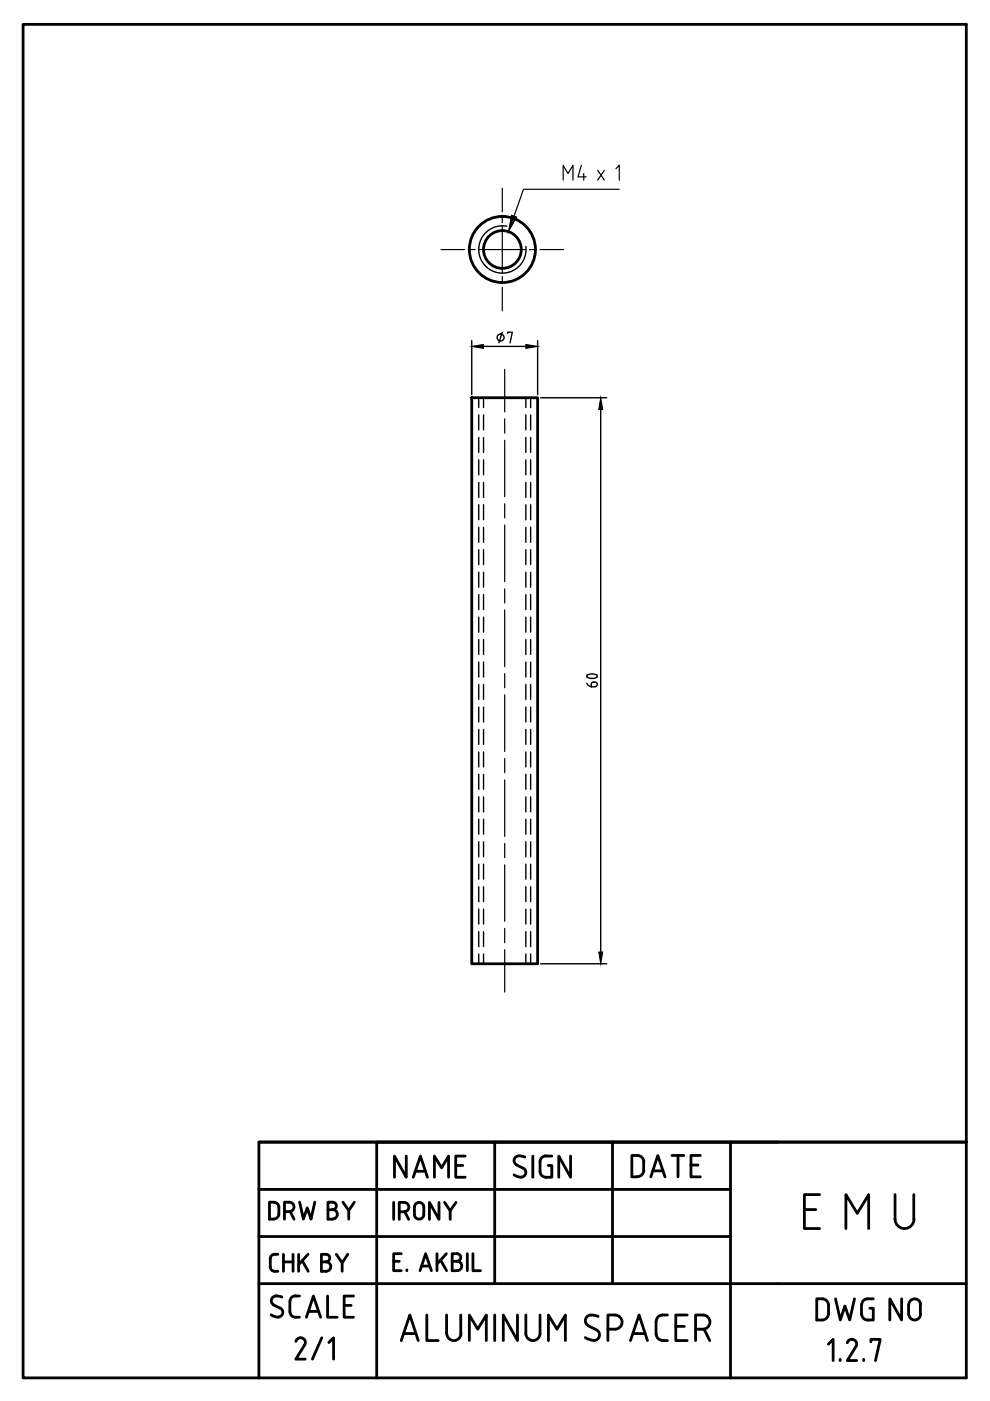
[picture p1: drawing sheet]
<svg xmlns="http://www.w3.org/2000/svg" width="210mm" height="297mm" viewBox="0 0 210 297" stroke-linecap="round" stroke-linejoin="round" font-family="sans-serif">
<!-- layer: 0 -->
<g fill="none" stroke="#000" stroke-width=".59">
<path d="M4.9 5.2h200v286.9h-200zM100 84.3h14v120h-14zM54.9 242.1h150h-50v50M54.9 252.2h100M59.1 257.4a1.08 1.08 0 0 1-1.1 1M59.1 257.4v-1.4a1.08 1.08 0 0 0-1.1-1.1h-.9v3.6h.9M60.3 256.9h1a.99 .99 0 0 0 1-1 .99 .99 0 0 0-1-1h-1v3.6M61.5 256.9l.8 1.6M63.5 254.9l.8 3.6 .8-2.4 .8 2.4 .8-3.6M69.5 256.5h1M70.5 254.9h-1v3.6h1M70.5 254.9a.78 .78 0 0 1 .8 .8 .78 .78 0 0 1-.8 .8 .99 .99 0 0 1 1 1 .99 .99 0 0 1-1 .9"/>
<path d="M72.7 254.9l1.2 1.8 1.2-1.8M73.9 256.7v1.8M83.5 254.9v3.6M84.7 256.9h1M85.7 254.9h-1v3.6M85.7 254.9a.99 .99 0 0 1 1 1 .99 .99 0 0 1-1 1M85.8 256.9l.8 1.6M86.1 245.1v4.5l-2.5-4.5v4.5M87.6 249.6l1.5-4.5 1.5 4.5M87.9 255.9v1.6a.99 .99 0 0 0 1 1 .99 .99 0 0 0 1-1v-1.6M88 248.3h2.2M89.9 255.9a.99 .99 0 0 0-1-1 .99 .99 0 0 0-1 1"/>
<path d="M92.1 249.6v-4.5l1.5 2.5 1.5-2.5v4.5M93.1 254.9v3.6l-2.1-3.6v3.6M94.3 254.9l1.1 1.8 1.3-1.8M95.4 256.7v1.8M96.6 247.1h1.5M98.6 245.1h-2v4.5h2M104.9 242.1h-25v50M109 249.1l.7 .4 .8 .1M109.5 247l1.4 .7a.99 .99 0 0 1 .6 1.1 .99 .99 0 0 1-1 .8M110 245.1a.99 .99 0 0 0-1 .7 .99 .99 0 0 0 .5 1.1M110 245.1l1.3 .2M113 245.1v4.5"/>
<path d="M114.5 248.3a1.25 1.25 0 0 0 1.2 1.3M115.7 245.1h1.3M115.7 245.1a1.25 1.25 0 0 0-1.2 1.2v2.1M116.2 247.1h.8v2.5h-1.3M121 245.1v4.5l-2.5-4.5v4.5M129.9 242.1h-25v30.1M135.1 249.5a1.38 1.38 0 0 0 1.4-1.4v-1.7a1.3 1.3 0 0 0-1.4-1.4h-1.1v4.5h1.1M138 249.5l1.5-4.5 1.5 4.5M138.4 248.2h2.1M142.5 245h2.5M143.7 245v4.5M146.5 247h1.5"/>
<path d="M148.5 245h-2v4.5h2M154.9 242.1h-25v30.1M164.9 242.1h-110v50M170.5 256.5h2.5M173.8 253.3h-3.3v7.2h3.3M189.8 253.3v5.2M189.8 258.5a2.01 2.01 0 0 0 2 2 2.01 2.01 0 0 0 2-2M193.7 253.3v5.2M54.9 262.2h100M54.9 272.2h150M57.3 266.9v1.7a.91 .91 0 0 0 .9 .9h.7M57.5 278.8l.7 .3 .8 .2"/>
<path d="M58.5 274.7l1.3 .3M58.5 274.8a.99 .99 0 0 0-1 .8 .99 .99 0 0 0 .6 1.1l1.3 .7M58.9 265.9a1.24 1.24 0 0 0-1.5 .6l-.1 .3M59.4 277.3a.99 .99 0 0 1 .5 1.2 .99 .99 0 0 1-.9 .7M60.1 265.9v3.6M60.1 267.5h2M61.5 275.9v2.3M61.5 278.2a1.12 1.12 0 0 0 1.1 1.1h.9M62.1 265.9v3.6M62.6 274.8h.9M62.6 274.7a1.12 1.12 0 0 0-1.1 1.2M63.3 265.9v3.6"/>
<path d="M64.1 267.3l1.2 2.2M65 279.3l1.4-4.5 1.6 4.5M65.3 265.9l-2 2.2M65.4 278h2.1M69.1 267.5a.78 .78 0 0 0 .8-.8 .78 .78 0 0 0-.8-.8h-1v3.6h1a.99 .99 0 0 0 1-1 .99 .99 0 0 0-1-1h-1M69.5 274.8v4.5h2M71.3 265.9l1.2 1.9 1.2-1.9M72.5 267.8v1.7M73 276.8h1.5M75 274.8h-2v4.5h2M83.5 267.4h1.2M85.1 265.8h-1.6v3.6h1.6"/>
<path d="M86.3 269.2v.2M89.1 269.4l1.1-3.6 1.3 3.6M89.4 268.4h1.7M90.5 278.8v5.4h2.4M92.7 265.8v3.6M93.4 267.2l1.3 2.2M94.6 265.8l-1.9 2.2M94.7 278.8v3.9M96.9 267.4a.78 .78 0 0 0 .8-.8 .78 .78 0 0 0-.8-.8h-1v3.6h1a.99 .99 0 0 0 1-1 .99 .99 0 0 0-1-1h-1M97.7 278.8v3.9M99.1 265.8v3.6M100.3 265.8v3.6h1.6"/>
<path d="M104.9 278.8v5.4M109.7 278.8v5.4l-3-5.4v5.4M111.5 278.8v3.9a1.5 1.5 0 0 0 1.5 1.5 1.5 1.5 0 0 0 1.5-1.5v-3.9M126.8 279.1a1.8 1.8 0 0 0-2.7 .6 1.21 1.21 0 0 0 .7 1.4M141.5 278.8a1.84 1.84 0 0 0-2.3 .9l-.1 .4M145.7 278.8h-2.4v5.4h2.4M175.7 276.8a1.38 1.38 0 0 0-1.4-1.4h-1.1v4.5a2.08 2.08 0 0 0 2.2-.6l.3-.8v-1.7M177.2 275.4l1 4.5 .9-3 1.1 3 1-4.5M179.4 260.5v-7.2l2.4 4 2.4-4v7.2M182.7 276.6v2M184.4 277.4h.8v2.5h-1.3a1.25 1.25 0 0 1-1.2-1.3M185.2 275.4h-1.3a1.25 1.25 0 0 0-1.2 1.2"/>
<path d="M191.2 275.4v4.5l-2.5-4.5v4.5M192.6 276.6v2M192.7 276.6a1.25 1.25 0 0 1 1.2-1.2 1.25 1.25 0 0 1 1.3 1.2l-.1 2M192.7 278.6a1.25 1.25 0 0 0 1.2 1.3 1.25 1.25 0 0 0 1.3-1.3M63.7 283.6a1.04 1.04 0 0 0-1 .8M63.8 283.6a.99 .99 0 0 1 .8 1.6M64.6 285.2l-1.9 3h2M68.2 283.6l-2 4.6M69.7 284.6l1-1v4.6M85.1 284.2l1.8-5.4 1.8 5.4M85.6 282.7h2.6M94.7 282.7a1.5 1.5 0 0 0 1.5 1.5 1.5 1.5 0 0 0 1.5-1.5"/>
<path d="M99.5 284.2v-5.4l1.8 3 1.8-3v5.4M116.3 284.2v-5.4l1.8 3 1.8-3v5.4M124.1 283.6l.7 .3 1.1 .3M124.7 281.1l1.7 .8M126.5 281.9a1.21 1.21 0 0 1 .6 1.4 1.21 1.21 0 0 1-1.2 .9M128.9 281.8h1.5a1.5 1.5 0 0 0 1.5-1.5 1.5 1.5 0 0 0-1.5-1.5h-1.5v5.4M133.7 284.2l1.8-5.4 1.8 5.4M134.2 282.7h2.6M139.1 280.2v2.7M139.1 282.9a1.33 1.33 0 0 0 1.4 1.3M140.4 284.2h1.1M143.3 281.2h1.8"/>
<path d="M147.5 281.8h1.5a1.5 1.5 0 0 0 1.5-1.5 1.5 1.5 0 0 0-1.5-1.5h-1.5v5.4M149.3 281.8l1.2 2.4M175.6 285l1-1v4.5M178.1 288.2v.3M179.6 284.7a1.01 1.01 0 0 1 1.4-.7 1.01 1.01 0 0 1 .5 1.5l-1.9 3h2M183.1 288.2v.3M184.6 284.5v-.5h2l-1 4.5"/>
<circle cx="106.5" cy="52.9" r="7"/>
<circle cx="106.5" cy="52.9" r="4"/>
</g>
<path d="M107.4 48a5 5 0 0 0-5.9 4.5 5 5 0 0 0 5.1 5.4 5 5 0 0 0 4.9-5.6" fill="none" stroke="#000" stroke-width=".3"/>
<!-- layer: AM_7 -->
<g fill="none" stroke="#000" stroke-width=".25">
<path d="M106.5 39.9v5M93.5 52.9h5M99.3 52.9h1.4M101.5 52.9h10M106.5 45.6v1.6M106.5 47.9v10M106.5 58.6v1.6M112.3 52.9h1.5M114.5 52.9h5M106.5 60.9v5M107 78.3v9M107 88.8v3"/>
<path d="M107 93.3v12M107 106.8v3M107 111.3v12M107 124.8v3M107 129.3v12.1M107 142.8v3M107 147.3v12M107 160.8v3M107 165.4v11.9M107 178.8v3M107 183.3v12M107 196.9v3"/>
<path d="M107 201.3v9.1"/>
</g>
<!-- layer: Hidden Line -->
<g fill="none" stroke="#000" stroke-width=".3">
<path d="M101.5 84.3v2.1M101.5 88v3.1M101.5 92.8v3.1M101.5 97.5v3.2M102.5 84.3v2.1M102.5 88v3.1M102.5 92.8v3.1M102.5 97.5v3.2M111.5 84.3v2.1M111.5 88v3.1M111.5 92.8v3.1M111.5 97.5v3.2"/>
<path d="M112.5 84.3v2.1M112.5 88v3.1M112.5 92.8v3.1M112.5 97.5v3.2M101.5 102.3v3.2M101.5 107v3.2M101.5 111.8v3.2M101.5 116.5v3.2M102.5 102.3v3.2M102.5 107v3.2M102.5 111.8v3.2M102.5 116.5v3.2"/>
<path d="M111.5 102.3v3.2M111.5 107v3.2M111.5 111.8v3.2M111.5 116.5v3.2M112.5 102.3v3.2M112.5 107v3.2M112.5 111.8v3.2M112.5 116.5v3.2M101.5 121.3v3.2M101.5 126.1v3.1M101.5 130.9v3.1M101.5 135.6v3.2"/>
<path d="M102.5 121.3v3.2M102.5 126.1v3.1M102.5 130.9v3.1M102.5 135.6v3.2M111.5 121.3v3.2M111.5 126.1v3.1M111.5 130.9v3.1M111.5 135.6v3.2M112.5 121.3v3.2M112.5 126.1v3.1M112.5 130.9v3.1M112.5 135.6v3.2"/>
<path d="M101.5 140.4v3.2M101.5 145.1v3.2M101.5 149.9v3.2M101.5 154.6v3.2M101.5 159.4v3.2M102.5 140.4v3.2M102.5 145.1v3.2M102.5 149.9v3.2M102.5 154.6v3.2M102.5 159.4v3.2M111.5 140.4v3.2M111.5 145.1v3.2"/>
<path d="M111.5 149.9v3.2M111.5 154.6v3.2M111.5 159.4v3.2M112.5 140.4v3.2M112.5 145.1v3.2M112.5 149.9v3.2M112.5 154.6v3.2M112.5 159.4v3.2M101.5 164.2v3.1M101.5 169v3.1M101.5 173.7v3.2M101.5 178.5v3.2"/>
<path d="M102.5 164.2v3.1M102.5 169v3.1M102.5 173.7v3.2M102.5 178.5v3.2M111.5 164.2v3.1M111.5 169v3.1M111.5 173.7v3.2M111.5 178.5v3.2M112.5 164.2v3.1M112.5 169v3.1M112.5 173.7v3.2M112.5 178.5v3.2"/>
<path d="M101.5 183.2v3.2M101.5 188v3.2M101.5 192.7v3.2M101.5 197.5v3.2M102.5 183.2v3.2M102.5 188v3.2M102.5 192.7v3.2M102.5 197.5v3.2M111.5 183.2v3.2M111.5 188v3.2M111.5 192.7v3.2M111.5 197.5v3.2"/>
<path d="M112.5 183.2v3.2M112.5 188v3.2M112.5 192.7v3.2M112.5 197.5v3.2M101.5 202.3v2M102.5 202.3v2M111.5 202.3v2M112.5 202.3v2"/>
</g>
<!-- layer: Annotations -->
<g fill="none" stroke="#000" stroke-width=".3">
<path d="M100 72.2v11.5M102.5 73.4h9M106.5 70.4l-.7 2.3M107.6 70.7v-.3h1l-.5 2.3M114 72.2v11.5M114.6 84.3h14M127.4 86.8v115M124.4 144.8a1.12 1.12 0 0 0 1 .8M124.4 143.2l.1-.1a1.96 1.96 0 0 1 2.1 .1v.2a1.53 1.53 0 0 1-2.2 0zM125.9 144.7h.2M126.2 144.6a.49 .49 0 0 1 .4 .5 .49 .49 0 0 1-.4 .5h-.8v-.5a.45 .45 0 0 1 .5-.5M114.6 204.3h14"/>
<circle cx="106.1" cy="71.6" r=".74"/>
</g>
<path d="M100 73.4l2.5-.4v.9zM111.5 73l2.5 .4-2.5 .5zM127.4 84.3l.4 2.5h-.9zM126.9 201.8h.9l-.4 2.5z" fill="#000" stroke="#000" stroke-width=".21"/>
<!-- layer: AM_5 -->
<path d="M119.4 38.2v-3.1l1 1.7 1.1-1.7v3.1M123.3 35.1l-.8 2.4h1.8M123.8 36.8v1.4M126.7 36.1l1.4 2.1M128.1 36.1l-1.4 2.1M130.6 35.8l.7-.7v3.1M131.3 40.1h-20.3l-2 5.7" fill="none" stroke="#000" stroke-width=".25"/>
<path d="M108.4 45.6l1.1 .4-1.7 3.1z" fill="#000" stroke="#000" stroke-width=".21"/>
</svg>
